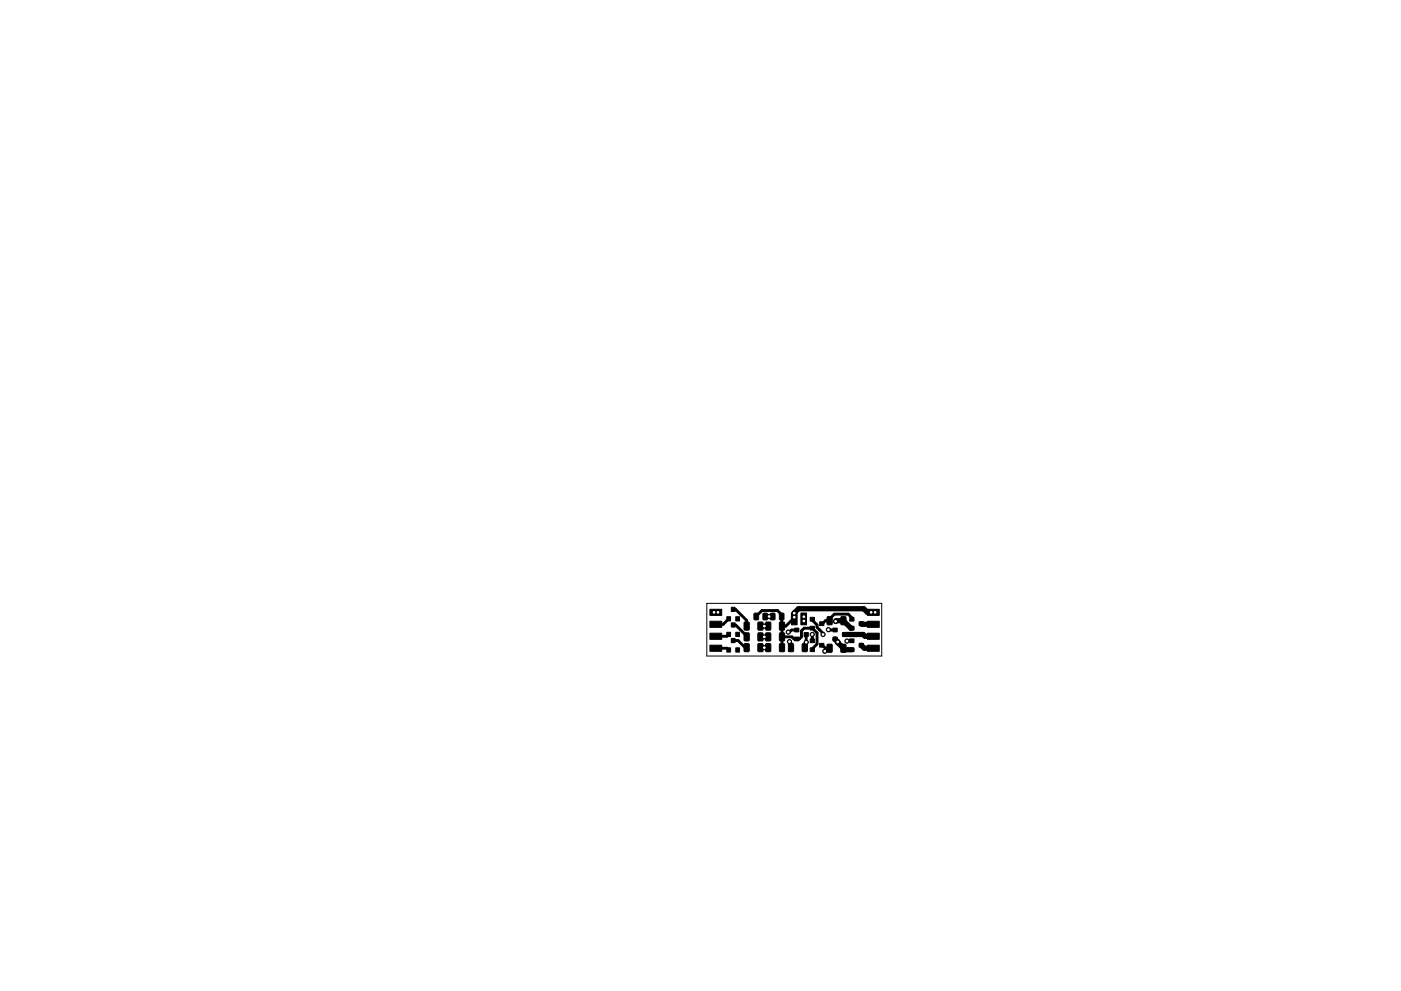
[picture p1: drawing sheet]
<svg xmlns="http://www.w3.org/2000/svg" width="297mm" height="210mm" viewBox="0 0 297 210" stroke-linecap="round" stroke-linejoin="round" font-family="sans-serif">
<path d="M149.9 128h37v11.2h-37z" fill="none" stroke="#000" stroke-width=".21"/>
<g fill="#000" stroke="#000" stroke-width=".21">
<path d="M150.5 134.3h2.5v1.3h-2.5zM150.5 131.8h2.5v1.3h-2.5zM150.5 129.3h2.5v1.3h-2.5zM150.5 136.9h2.5v1.3h-2.5zM154.1 137.5h.8v.9h-.8zM154.1 130.8h.8v.9h-.8zM154.1 134.1h.8v.9h-.8zM155 135.5h.8v.9h-.8zM155 128.8h.8v.9h-.8zM155 132.1h.8v.9h-.8zM156 137.5h.8v.9h-.8zM156 130.8h.8v.9h-.8z"/>
<path d="M156 134.1h.8v.9h-.8zM157.8 136.6l.8-.1 .2 .2 .1 1.4-.2 .2h-.7l-.2-.1zM157.8 132h.8l.2 .1 .1 1.4-.2 .2h-.7l-.2-.1zM157.8 134.3l.8-.1 .2 .2 .1 1.4-.2 .2h-.7l-.2-.1zM159.9 130.2l.7-.1 .2 .1v1.1l-.1 .2h-.6l-.2-.1zM160.7 136.6l.9-.1 .2 .2v1.4l-.1 .2h-.8l-.2-.1zM160.7 132h.9l.2 .1v1.4l-.1 .2h-.8l-.2-.1zM160.7 134.3l.9-.1 .2 .2v1.4l-.1 .2h-.8l-.2-.1zM161.8 130.2l.7-.1 .2 .1v1.1l-.1 .2h-.6l-.2-.1zM162.4 136.6l.8-.1 .2 .2v1.4l-.1 .2h-.8l-.2-.1zM162.4 134.3l.8-.1 .2 .2v1.4l-.1 .2h-.8l-.2-.1zM162.4 132h.8l.2 .1v1.4l-.1 .2h-.8l-.2-.1z"/>
<path d="M163.4 130.2l.7-.1 .2 .1v1.1l-.1 .2h-.6l-.2-.1zM165.3 130.2l.7-.1 .2 .1v1.1l-.1 .2h-.6l-.2-.1zM165.3 136.6l.8-.1 .2 .2 .1 1.4-.2 .2h-.7l-.2-.1zM165.3 134.3l.8-.1 .2 .2 .1 1.4-.2 .2h-.7l-.2-.1zM165.3 132h.8l.2 .1 .1 1.4-.2 .2h-.7l-.2-.1zM167.2 136.6l.8-.1 .2 .2 .1 1.4-.2 .2h-.7l-.2-.1zM168.5 133.3h.9v.8h-.9zM168.5 135.2h.9v.8h-.9zM167.8 130.1h1.2v2.5h-1.2zM170.5 134.2h.9v.8h-.9zM170.1 136.6l.9-.1 .2 .2v1.4l-.1 .2h-.8l-.2-.1zM169.8 130.1h1.2v2.5h-1.2z"/>
<path d="M171.8 137.5h.9v.8h-.9zM171.8 135.6h.9v.8h-.9zM171.8 131h.9v.8h-.9zM171.8 132.9h.9v.8h-.9zM173.8 136.5h.9v.8h-.9zM173.8 131.9h.9v.8h-.9zM175.4 136.7h.8l.2 .1 .1 1.4-.2 .2h-.7l-.2-.1zM175.4 130.9l.8-.1 .2 .2 .1 1.3-.2 .2-.7 .1-.2-.2zM176.6 133.3h.9v.8h-.9zM176.6 135.2h.9v.8h-.9zM178.6 134.2h.9v.8h-.9zM178.3 136.7h.9l.1 .1 .1 1.4-.2 .2h-.7l-.2-.1z"/>
<path d="M178.3 130.9l.9-.1 .2 .2v1.3l-.1 .2-.8 .1-.2-.2zM180.2 132.9h.9v.8h-.9zM180.2 131h.9v.8h-.9zM180.2 137.5h.9v.8h-.9zM180.2 135.6h.9v.8h-.9zM182.2 131.9h.9v.8h-.9zM182.2 136.5h.9v.8h-.9zM183.9 129.3h2.5v1.3h-2.5zM183.9 136.9h2.5v1.3h-2.5zM183.9 134.3h2.5v1.3h-2.5zM183.9 131.8h2.5v1.3h-2.5z"/>
<circle cx="151.4" cy="129.9" r=".5"/>
<circle cx="152.2" cy="129.9" r=".5"/>
<circle cx="162.1" cy="132.8" r=".45"/>
<circle cx="162.1" cy="135.1" r=".45"/>
<circle cx="162.1" cy="137.4" r=".45"/>
<circle cx="163.1" cy="130.8" r=".45"/>
<circle cx="167.1" cy="134.1" r=".45"/>
<circle cx="167.4" cy="136.1" r=".45"/>
<circle cx="168.4" cy="130.9" r=".5"/>
<circle cx="168.4" cy="130.1" r=".5"/>
<circle cx="170.4" cy="130.8" r=".5"/>
<circle cx="170.4" cy="131.7" r=".5"/>
<circle cx="170.9" cy="136.3" r=".45"/>
<circle cx="172.2" cy="134.6" r=".45"/>
<circle cx="174.5" cy="134.6" r=".45"/>
<circle cx="174.9" cy="138.2" r=".45"/>
<circle cx="175.6" cy="133.6" r=".45"/>
<circle cx="177.2" cy="131.8" r=".5"/>
<circle cx="177.6" cy="136.2" r=".5"/>
<circle cx="179.6" cy="136" r=".45"/>
<circle cx="184.7" cy="129.9" r=".5"/>
<circle cx="185.5" cy="129.9" r=".5"/>
</g>
<g fill="none" stroke="#000" stroke-width=".61">
<path d="M151.8 137.5h2.3l.4 .4M154.5 131.3l-1.2 1.2h-1.5M154.5 134.6l-.4 .4h-2.3M155.4 129.3h.6l2.3 2.3v1.2M155.4 132.6h.6l2.3 2.3v.2M155.4 135.9h1.1l1.5 1.5h.3M160.3 130.8l1.2-1.3h3.3l.9 .9 .1 2.4M161.2 132.8h1.7M161.2 135.1h1.7M161.2 137.4h1.7M162.2 130.8h1.6M165.8 132.8v4.6"/>
<path d="M165.8 135.1h2.1l.4 .5h1.2l.4-.5v-1.2l.6-.6h1.7l1 1v2.3l-1 1v.3M167.4 136.1l.3 .4v.9M168.4 131.3h-.3l-1.5 1.5h-.8M168.9 133.7h-1.1l-.4 .4h-.3M170.4 131.3v.4M170.9 136.2v.1M170.9 134.6v1.6M170.9 136.3l-.3 .3v.8M172.2 134.6h.1M172.2 131.4v.2l1 1v.5l1.3 1.3v.2M172.2 134.6v1.4M174.2 136.9l.8 .6h.9"/>
<path d="M175.5 137.5l-.6 .7M175.6 133.6l1.5 .1M180.6 131.4v-.3l-.8-.8h-2.9l-1 1v.4h-.9l-.8 .6M180.6 136h-1"/>
</g>
<path d="M177.1 135.6l2 2.3h1.5M177.3 131.7h1.5l1.6 1.6h.2M179.1 134.6h3.9l.4 .4h1.8M182.6 132.3l.1 .2h2.5M182.6 136.9l.6 .6h2M185.2 129.9h-1.3l-.8-.7h-13.8l-.9 .8v.3" fill="none" stroke="#000" stroke-width="1.1"/>
<path d="M168.4 130v1.3M177.3 131.7l-.1 .1" fill="none" stroke="#000" stroke-width=".81"/>
<g fill="#fff" stroke="#fff" stroke-width=".21">
<circle cx="163.1" cy="130.8" r=".17"/>
<circle cx="167.4" cy="136.1" r=".17"/>
<circle cx="170.4" cy="131.7" r=".17"/>
<circle cx="170.4" cy="130.8" r=".17"/>
<circle cx="177.6" cy="136.2" r=".17"/>
<circle cx="177.2" cy="131.8" r=".17"/>
<circle cx="185.5" cy="129.9" r=".17"/>
<circle cx="151.4" cy="129.9" r=".17"/>
<circle cx="152.2" cy="129.9" r=".18"/>
<circle cx="184.7" cy="129.9" r=".18"/>
<circle cx="168.4" cy="130.9" r=".17"/>
<circle cx="168.4" cy="130.1" r=".18"/>
<circle cx="162.1" cy="132.8" r=".17"/>
<circle cx="174.5" cy="134.6" r=".17"/>
<circle cx="175.6" cy="133.6" r=".17"/>
<circle cx="170.9" cy="136.3" r=".17"/>
<circle cx="167.1" cy="134.1" r=".17"/>
<circle cx="162.1" cy="135.1" r=".17"/>
<circle cx="172.2" cy="134.6" r=".17"/>
<circle cx="162.1" cy="137.4" r=".17"/>
<circle cx="174.9" cy="138.2" r=".17"/>
<circle cx="179.6" cy="136" r=".17"/>
</g>
</svg>
